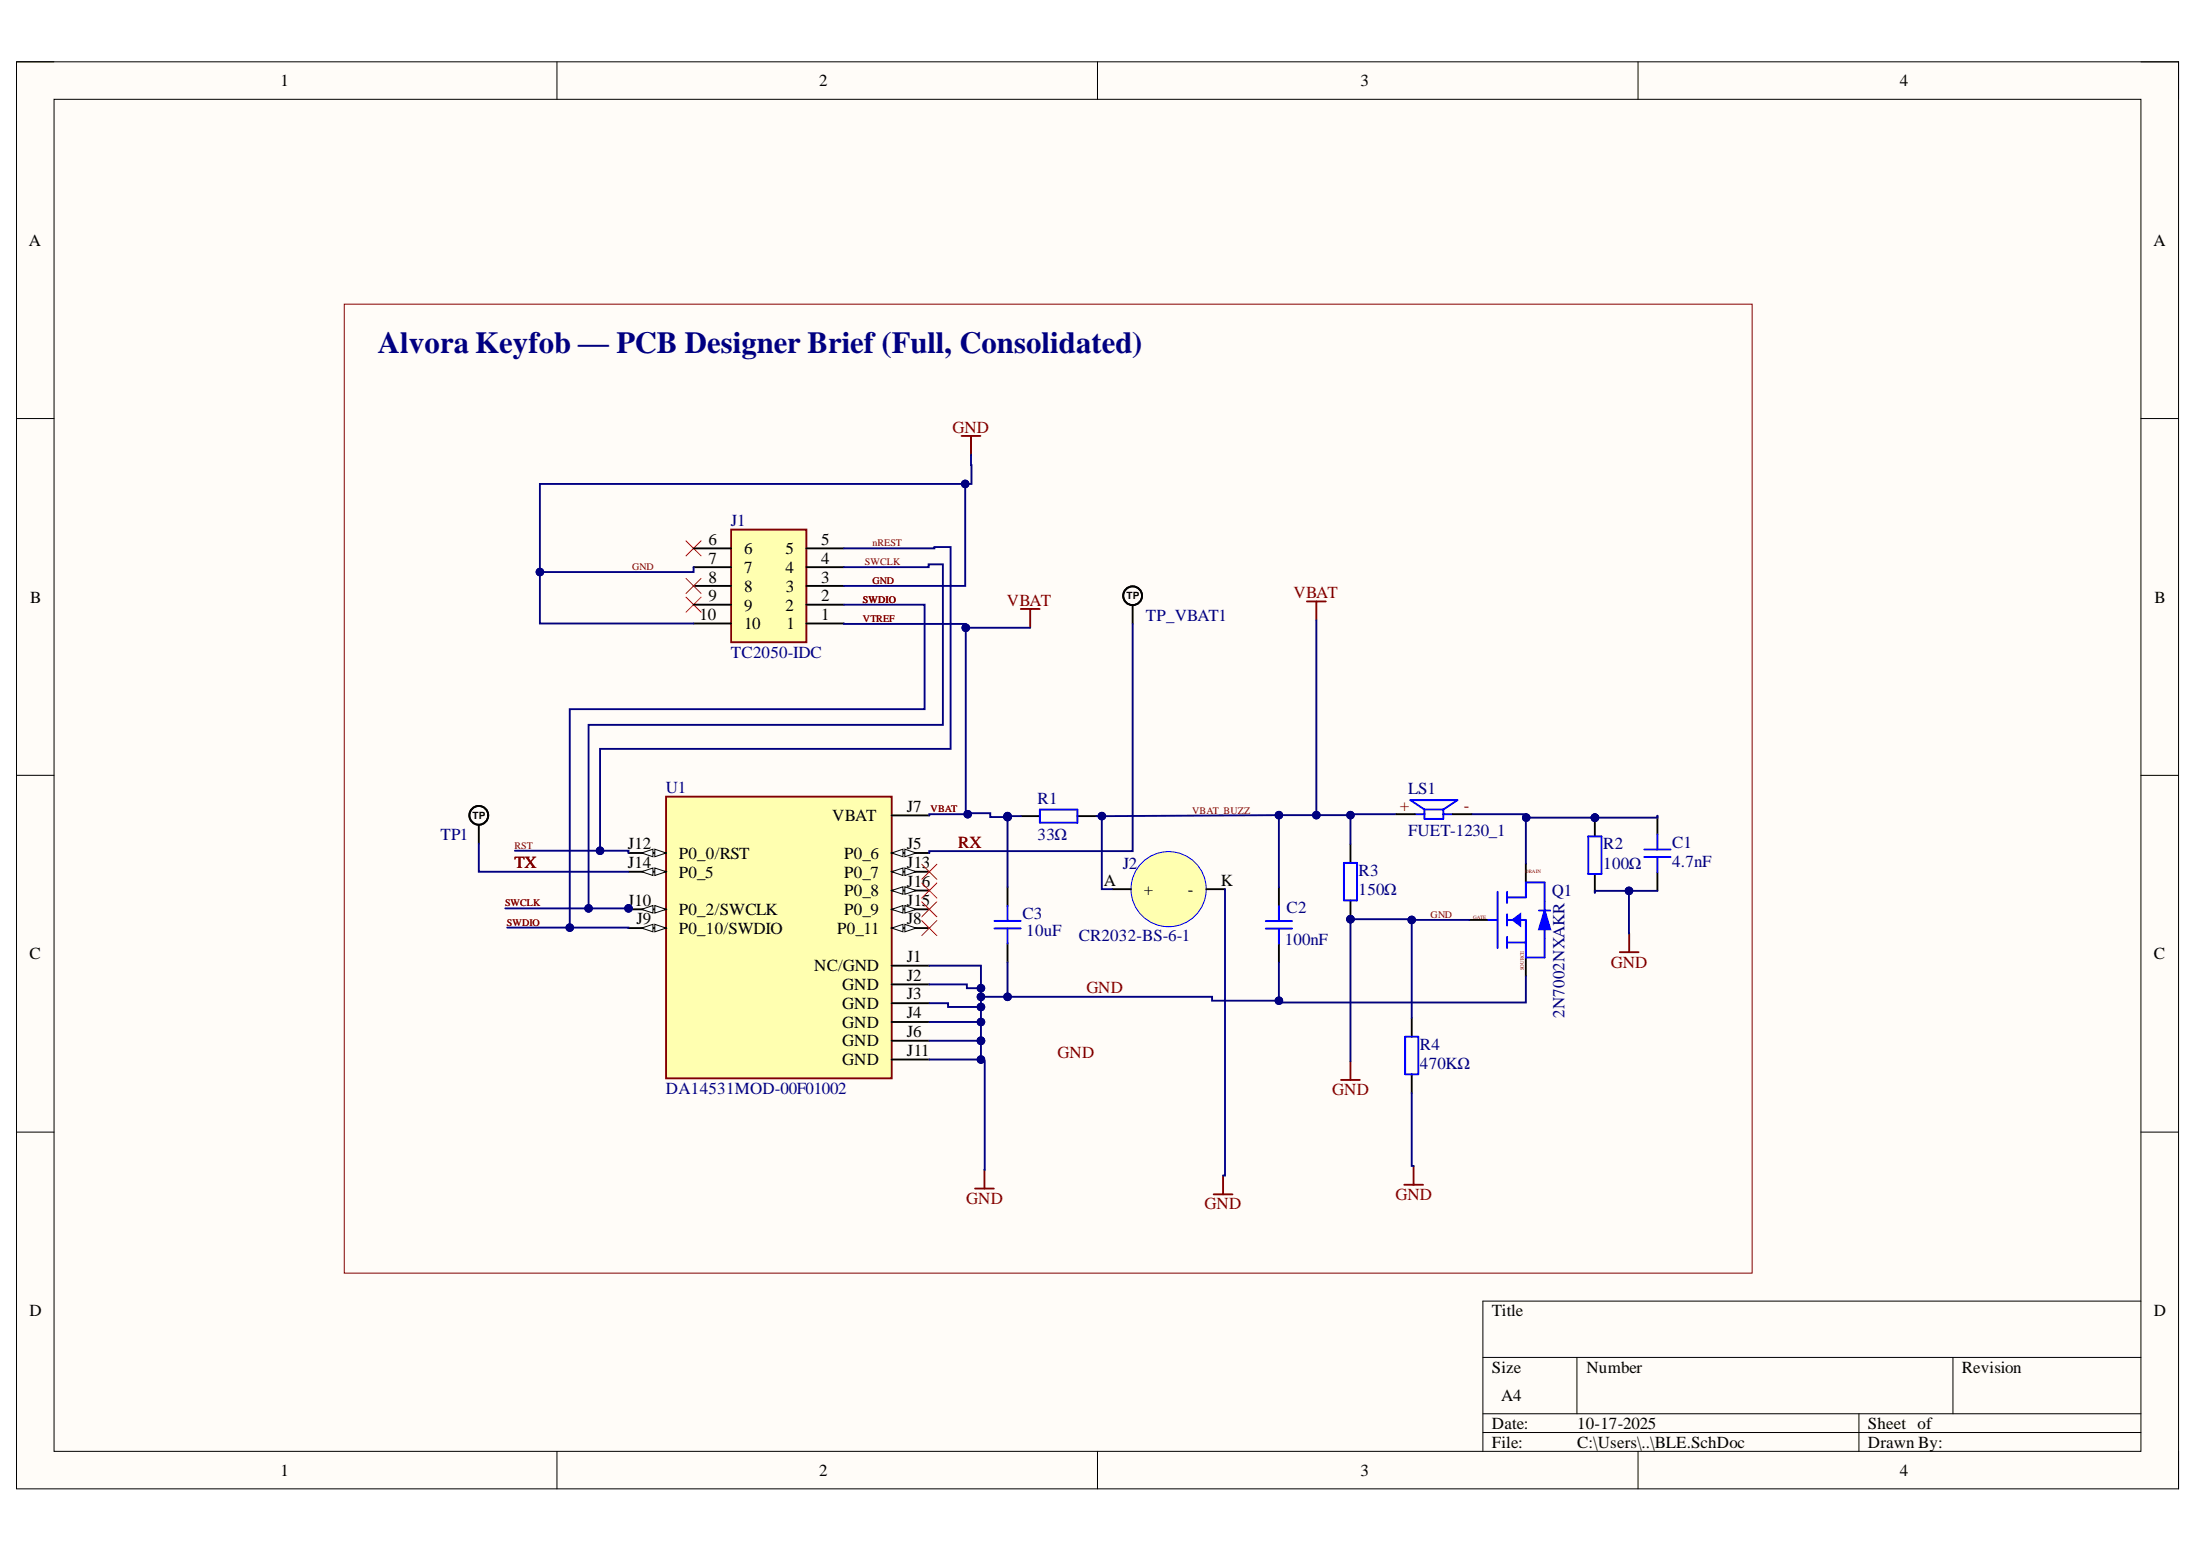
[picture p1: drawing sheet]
<svg xmlns="http://www.w3.org/2000/svg" width="297mm" height="210mm" viewBox="0 0 297 210" stroke-linecap="round" stroke-linejoin="round" font-family="sans-serif">
<defs><g id="words">
<text font-size="4.1" fill="#000080" x="51.1" y="47.6">Alvora Keyfob — PCB Designer Brief (Full, Consolidated)</text>
<g font-size="2.3">
<text x="37.9" y="11.7">1</text>
<text x="110.7" y="11.7">2</text>
<text x="183.9" y="11.7">3</text>
<text x="256.8" y="11.7">4</text>
<text x="3.9" y="33.3">A</text>
<text x="291" y="33.3">A</text>
<text x="95.7" y="76.2">7</text>
<text x="95.7" y="73.7">6</text>
<text x="100.6" y="77.5">7</text>
<text x="100.6" y="74.9">6</text>
<text x="106.1" y="77.5">4</text>
<text x="106.1" y="74.9">5</text>
<text x="111" y="76.2">4</text>
<text x="111" y="73.7">5</text>
<text x="4.1" y="81.4">B</text>
<text x="94.5" y="83.8">10</text>
<text x="95.7" y="81.3">9</text>
<text x="95.7" y="78.7">8</text>
<text x="100.6" y="82.5">9</text>
<text x="100.6" y="80">8</text>
<text x="106.1" y="82.5">2</text>
<text x="106.2" y="80">3</text>
<text x="111" y="83.8">1</text>
<text x="111" y="81.3">2</text>
<text x="111" y="78.7">3</text>
<text x="291.2" y="81.4">B</text>
<text x="100.6" y="85.1">10</text>
<text x="106.3" y="85.1">1</text>
<text x="112.5" y="111">VBAT</text>
<text x="122.5" y="109.7">J7</text>
<text x="84.8" y="114.8">J12</text>
<text x="84.8" y="117.3">J14</text>
<text x="91.8" y="116.1">P0_0/RST</text>
<text x="91.8" y="118.6">P0_5</text>
<text x="114.1" y="116.1">P0_6</text>
<text x="114.1" y="118.6">P0_7</text>
<text x="122.5" y="114.8">J5</text>
<text x="122.5" y="117.3">J13</text>
<text x="122.5" y="119.9">J16</text>
<text x="149.2" y="119.7">A</text>
<text x="165" y="119.7">K</text>
<text x="84.8" y="122.4">J10</text>
<text x="86" y="124.9">J9</text>
<text x="91.8" y="123.7">P0_2/SWCLK</text>
<text x="114.1" y="121.1">P0_8</text>
<text x="114.1" y="123.7">P0_9</text>
<text x="122.5" y="122.4">J15</text>
<text x="122.5" y="124.9">J8</text>
<text x="154.6" y="121">+</text>
<text x="160.5" y="121">-</text>
<text x="4" y="129.7">C</text>
<text x="91.8" y="126.2">P0_10/SWDIO</text>
<text x="110" y="131.3">NC/GND</text>
<text x="113.2" y="126.2">P0_11</text>
<text x="122.5" y="130">J1</text>
<text x="291.1" y="129.7">C</text>
<text x="113.8" y="133.8">GND</text>
<text x="113.8" y="136.4">GND</text>
<text x="122.5" y="132.6">J2</text>
<text x="122.5" y="135.1">J3</text>
<text x="122.5" y="137.6">J4</text>
<text x="113.8" y="138.9">GND</text>
<text x="113.8" y="141.4">GND</text>
<text x="113.8" y="144">GND</text>
<text x="122.5" y="140.2">J6</text>
<text x="122.5" y="142.7">J11</text>
<text x="4" y="177.9">D</text>
<text x="201.6" y="177.9">Title</text>
<text x="291.1" y="177.9">D</text>
<text x="201.6" y="185.5">Size</text>
<text x="214.4" y="185.5">Number</text>
<text x="265.1" y="185.5">Revision</text>
<text x="202.9" y="189.3">A4</text>
<text x="201.6" y="193.1">Date:</text>
<text x="201.6" y="195.7">File:</text>
<text x="213.1" y="193.1">10-17-2025</text>
<text x="213.1" y="195.7">C:\Users\..\BLE.SchDoc</text>
<text x="252.4" y="193.1">Sheet of</text>
<text x="252.4" y="195.7">Drawn By:</text>
<text x="37.9" y="199.5">1</text>
<text x="110.7" y="199.5">2</text>
<text x="183.9" y="199.5">3</text>
<text x="256.8" y="199.5">4</text>
</g>
<g font-size="2.3" fill="#800000">
<text x="128.7" y="58.5">GND</text>
<text x="136.1" y="81.9">VBAT</text>
<text x="174.8" y="80.8">VBAT</text>
<text x="189.2" y="109.6">+</text>
<text x="197.8" y="109.6">-</text>
<text x="69.5" y="117.3">TX</text>
<text x="129.5" y="114.6">RX</text>
<text x="217.7" y="130.8">GND</text>
<text x="146.8" y="134.2">GND</text>
<text x="142.9" y="142.9">GND</text>
<text x="180.1" y="148">GND</text>
<text x="130.6" y="162.7">GND</text>
<text x="162.8" y="163.5">GND</text>
<text x="188.6" y="162.2">GND</text>
</g>
<g font-size="2.3" fill="#000080">
<text x="98.8" y="71.1">J1</text>
<text x="154.8" y="83.9">TP_VBAT1</text>
<text x="98.8" y="88.9">TC2050-IDC</text>
<text x="90" y="107.2">U1</text>
<text x="190.3" y="107.4">LS1</text>
<text x="59.5" y="113.5">TP1</text>
<text x="140.2" y="108.7">R1</text>
<text x="140.2" y="113.5">33Ω</text>
<text x="190.3" y="113">FUET-1230_1</text>
<text x="151.7" y="117.4">J2</text>
<text x="183.6" y="118.4">R3</text>
<text x="216.7" y="114.8">R2</text>
<text x="216.7" y="117.4">100Ω</text>
<text x="226" y="114.6">C1</text>
<text x="226" y="117.2">4.7nF</text>
<text x="138.2" y="124.3">C3</text>
<text x="173.9" y="123.3">C2</text>
<text x="183.6" y="121">150Ω</text>
<text x="209.7" y="121.1">Q1</text>
<text x="138.7" y="126.5">10uF</text>
<text x="145.8" y="127.2">CR2032-BS-6-1</text>
<text x="173.6" y="127.7">100nF</text>
<text x="211.4" y="137.6" transform="rotate(-90 211.4 137.6)">2N7002NXAKR</text>
<text x="191.9" y="141.9">R4</text>
<text x="90" y="147.8">DA14531MOD-00F01002</text>
<text x="191.9" y="144.5">470KΩ</text>
</g>
<g font-size="1.4" fill="#800000">
<text x="85.4" y="77">GND</text>
<text x="116.9" y="76.4">SWCLK</text>
<text x="117.9" y="73.8">nREST</text>
<text x="116.6" y="81.4">SWDIO</text>
<text x="117.9" y="78.9">GND</text>
<text x="116.6" y="84.1">VTREF</text>
<text x="125.8" y="109.7">VBAT</text>
<text x="161.1" y="110">VBAT_BUZZ</text>
<text x="69.5" y="114.7">RST</text>
<text x="68.2" y="122.5">SWCLK</text>
<text x="68.5" y="125.1">SWDIO</text>
<text x="193.3" y="124">GND</text>
</g>
<g font-size="1.4">
<text x="152.2" y="81">TP</text>
<text x="63.9" y="110.7">TP</text>
</g>
<g font-size=".7" fill="#800000">
<text x="206.1" y="117.9">DRAIN</text>
<text x="199.1" y="124.2">GATE</text>
<text x="205.9" y="131.1" transform="rotate(-90 205.9 131.1)">SOURCE</text>
</g>
</g></defs>
<path d="M2.2 8.4h292.2v192.8h-292.2z" fill-rule="evenodd" fill="#fffcf8"/>
<path d="M2.2 8.4h292.2v192.8h-292.2z" fill="none" stroke="#000" stroke-width=".14"/>
<path d="M7.3 13.4h282v182.8h-282z" fill-rule="evenodd" fill="#fffcf8"/>
<g fill="none" stroke="#000" stroke-width=".14">
<path d="M2.2 8.3h5.1M7.3 13.4h282v182.8h-282zM75.3 8.3v5.1M148.3 8.3v5.1M221.4 8.4v5M289.3 8.4h5.1v5M2.2 56.6h5.1M289.3 56.6h5.1M2.2 104.8h5.1M289.3 104.8h5.1M2.2 153h5.1M289.3 153h5.1"/>
<path d="M289.3 175.9h-88.9v20.3M75.3 196.2v5M148.3 196.2v5M200.4 183.5h88.9M200.4 191.1h88.9M200.4 193.6h88.9M213.1 183.5v7.6M221.4 196.2v5M251.2 191.1v5.1M263.9 183.5v7.6M294.4 196.2v5"/>
</g>
<path d="M90 107.7h30.5v38h-30.5z" fill-rule="evenodd" fill="#ffffb0"/>
<path d="M90 107.7h30.5v38h-30.5z" fill="none" stroke="#800000" stroke-width=".25"/>
<path d="M84.9 115.3h5.1" fill="none" stroke="#000" stroke-width=".25"/>
<path d="M88.5 114.8l1.5 .5-1.5 .5z" fill="#f8fcff"/>
<path d="M88.5 114.8l1.5 .5-1.5 .5z" fill="none" stroke="#000" stroke-width=".14"/>
<path d="M86.7 115.3l1.5-.5v1z" fill="#f8fcff"/>
<path d="M86.7 115.3l1.5-.5v1z" fill="none" stroke="#000" stroke-width=".14"/>
<path d="M84.9 117.8h5.1" fill="none" stroke="#000" stroke-width=".25"/>
<path d="M88.5 117.3l1.5 .5-1.5 .5z" fill="#f8fcff"/>
<path d="M88.5 117.3l1.5 .5-1.5 .5z" fill="none" stroke="#000" stroke-width=".14"/>
<path d="M86.7 117.8l1.5-.5v1z" fill="#f8fcff"/>
<path d="M86.7 117.8l1.5-.5v1z" fill="none" stroke="#000" stroke-width=".14"/>
<path d="M84.9 122.9h5.1" fill="none" stroke="#000" stroke-width=".25"/>
<path d="M88.5 122.4l1.5 .5-1.5 .5z" fill="#f8fcff"/>
<path d="M88.5 122.4l1.5 .5-1.5 .5z" fill="none" stroke="#000" stroke-width=".14"/>
<path d="M86.7 122.9l1.5-.5v1z" fill="#f8fcff"/>
<path d="M86.7 122.9l1.5-.5v1z" fill="none" stroke="#000" stroke-width=".14"/>
<path d="M84.9 125.4h5.1" fill="none" stroke="#000" stroke-width=".25"/>
<path d="M88.5 124.9l1.5 .5-1.5 .5z" fill="#f8fcff"/>
<path d="M88.5 124.9l1.5 .5-1.5 .5z" fill="none" stroke="#000" stroke-width=".14"/>
<path d="M86.7 125.4l1.5-.5v1z" fill="#f8fcff"/>
<path d="M86.7 125.4l1.5-.5v1z" fill="none" stroke="#000" stroke-width=".14"/>
<path d="M120.5 110.2h5.1M120.5 115.3h5.1" fill="none" stroke="#000" stroke-width=".25"/>
<path d="M120.5 115.3l1.5-.5v1z" fill="#f8fcff"/>
<path d="M120.5 115.3l1.5-.5v1z" fill="none" stroke="#000" stroke-width=".14"/>
<path d="M122.3 114.8l1.5 .5-1.5 .5z" fill="#f8fcff"/>
<path d="M122.3 114.8l1.5 .5-1.5 .5z" fill="none" stroke="#000" stroke-width=".14"/>
<path d="M120.5 117.8h5.1" fill="none" stroke="#000" stroke-width=".25"/>
<path d="M120.5 117.8l1.5-.5v1z" fill="#f8fcff"/>
<path d="M120.5 117.8l1.5-.5v1z" fill="none" stroke="#000" stroke-width=".14"/>
<path d="M122.3 117.3l1.5 .5-1.5 .5z" fill="#f8fcff"/>
<path d="M122.3 117.3l1.5 .5-1.5 .5z" fill="none" stroke="#000" stroke-width=".14"/>
<path d="M120.5 120.4h5.1" fill="none" stroke="#000" stroke-width=".25"/>
<path d="M120.5 120.4l1.5-.5v1z" fill="#f8fcff"/>
<path d="M120.5 120.4l1.5-.5v1z" fill="none" stroke="#000" stroke-width=".14"/>
<path d="M122.3 119.9l1.5 .5-1.5 .5z" fill="#f8fcff"/>
<path d="M122.3 119.9l1.5 .5-1.5 .5z" fill="none" stroke="#000" stroke-width=".14"/>
<path d="M120.5 122.9h5.1" fill="none" stroke="#000" stroke-width=".25"/>
<path d="M120.5 122.9l1.5-.5v1z" fill="#f8fcff"/>
<path d="M120.5 122.9l1.5-.5v1z" fill="none" stroke="#000" stroke-width=".14"/>
<path d="M122.3 122.4l1.5 .5-1.5 .5z" fill="#f8fcff"/>
<path d="M122.3 122.4l1.5 .5-1.5 .5z" fill="none" stroke="#000" stroke-width=".14"/>
<path d="M120.5 125.4h5.1" fill="none" stroke="#000" stroke-width=".25"/>
<path d="M120.5 125.4l1.5-.5v1z" fill="#f8fcff"/>
<path d="M120.5 125.4l1.5-.5v1z" fill="none" stroke="#000" stroke-width=".14"/>
<path d="M122.3 124.9l1.5 .5-1.5 .5z" fill="#f8fcff"/>
<path d="M122.3 124.9l1.5 .5-1.5 .5z" fill="none" stroke="#000" stroke-width=".14"/>
<path d="M120.5 130.5h5.1M120.5 133.1h5.1M120.5 135.6h5.1M120.5 138.1h5.1M120.5 140.7h5.1M120.5 143.2h5.1" fill="none" stroke="#000" stroke-width=".25"/>
<circle cx="157.9" cy="120.2" r="5.1" fill="#ffffb0"/>
<circle cx="157.9" cy="120.2" r="5.1" fill="none" stroke="#00f" stroke-width=".14"/>
<path d="M206.2 116.7v2.6M150.3 120.2h2.5M163 120.2h2.5M198.6 124.3h2.5M206.2 129.4v2.5" fill="none" stroke="#000" stroke-width=".25"/>
<path d="M201.1 124.3h1.3M202.4 120.5v7.6M203.7 121.3h2.5v-2h2.5v2.5M203.7 124.3h2.5M203.7 120.5v1.6M203.7 123.6v1.5M203.7 126.6v1.5M208.7 126.9v2.5h-2.5v-2h-2.5" fill="none" stroke="#00f" stroke-width=".25"/>
<path d="M208.7 123.1l.8 2.5h-1.5z" fill-rule="evenodd" fill="#00f"/>
<path d="M208.7 123.1l.8 2.5h-1.5zM208.7 121.8v1.3M208.7 125.6v1.3" fill="none" stroke="#00f" stroke-width=".25"/>
<path d="M204.4 124.3l1-.7v1.5z" fill="#00f"/>
<path d="M204.4 124.3l1-.7v1.5zM206.2 124.3v3.1M208 123.1h1.5" fill="none" stroke="#00f" stroke-width=".25"/>
<g fill="none" stroke="#000" stroke-width=".25">
<path d="M153.1 81.8v2.5M64.7 111.5v2.5"/>
<circle cx="153.1" cy="80.5" r="1.27"/>
<circle cx="64.7" cy="110.2" r="1.27"/>
</g>
<path d="M137.9 82.3h2.6M139.2 82.3v2.5" fill="none" stroke="#800000" stroke-width=".25"/>
<circle cx="182.5" cy="124.2" r=".51" fill="#000080"/>
<circle cx="182.5" cy="124.2" r=".51" fill="none" stroke="#000080" stroke-width=".14"/>
<path d="M182.5 121.7v2.5" fill="none" stroke="#000" stroke-width=".25"/>
<circle cx="182.5" cy="124.2" r=".51" fill="#000080"/>
<circle cx="182.5" cy="124.2" r=".51" fill="none" stroke="#000080" stroke-width=".14"/>
<path d="M172.8 119.9v2.6M182.5 114.1v2.5M172.8 127.5v2.6" fill="none" stroke="#000" stroke-width=".25"/>
<path d="M181.6 116.6h1.8v5.1h-1.8zM171.1 125.5h3.5M171.1 124.5h3.5M172.8 122.5v2M172.8 125.5v2" fill="none" stroke="#00f" stroke-width=".25"/>
<path d="M176.6 81.3h2.6M177.9 81.3v2.5" fill="none" stroke="#800000" stroke-width=".25"/>
<path d="M92.7 73.1l2 2M94.7 73.1l-2 2M92.7 80.7l2 2M94.7 80.7l-2 2M124.6 116.8l2 2M124.6 119.4l2 2M126.6 116.8l-2 2M126.6 119.4l-2 2M124.6 121.9l2 2M124.6 124.4l2 2.1M126.6 121.9l-2 2M126.6 124.4l-2 2.1" fill="none" stroke="#f00" stroke-width=".14"/>
<path d="M46.5 41.1h190.3v131h-190.3z" fill="none" stroke="#800000" stroke-width=".14"/>
<circle cx="215.5" cy="110.5" r=".51" fill="#000080"/>
<circle cx="215.5" cy="110.5" r=".51" fill="none" stroke="#000080" stroke-width=".14"/>
<path d="M215.5 110.5v2.5M215.5 118.1v2.6" fill="none" stroke="#000" stroke-width=".25"/>
<circle cx="215.5" cy="110.5" r=".51" fill="#000080"/>
<circle cx="215.5" cy="110.5" r=".51" fill="none" stroke="#000080" stroke-width=".14"/>
<path d="M214.6 113h1.8v5.1h-1.8zM222.2 115.8h3.6M222.2 114.8h3.6M224 112.8v2M224 115.8v2.1" fill="none" stroke="#00f" stroke-width=".25"/>
<path d="M224 110.3v2.5M224 117.9v2.5" fill="none" stroke="#000" stroke-width=".25"/>
<path d="M98.8 71.6h10.2v15.2h-10.2z" fill-rule="evenodd" fill="#ffffb0"/>
<path d="M129.9 58.9h2.6M131.2 58.9v2.6M98.8 71.6h10.2v15.2h-10.2zM218.9 128.7h2.5M220.2 126.2v2.5M133 158.1v2.5M165.3 158.9v2.5M181.2 146h2.6M182.5 143.4v2.6M131.8 160.6h2.5M164 161.4h2.6" fill="none" stroke="#800000" stroke-width=".25"/>
<g fill="none" stroke="#000" stroke-width=".25">
<path d="M93.7 79.2h5.1M93.7 76.7h5.1M93.7 74.1h5.1M109 79.2h5.1M109 76.7h5.1M109 74.1h5.1M93.7 84.3h5.1M93.7 81.7h5.1M109 84.3h5.1M109 81.7h5.1M136.2 119.9v2.5M138 110.3h2.5"/>
<path d="M145.6 110.3h2.5M136.2 127.5v2.6M190.8 137.6v2.5M190.8 145.2v2.5"/>
</g>
<path d="M140.5 109.4h5.1v1.8h-5.1zM134.4 125.5h3.5M134.4 124.5h3.5M136.2 122.4v2.1M136.2 125.5v2M189.9 140.1h1.8v5.1h-1.8z" fill="none" stroke="#00f" stroke-width=".25"/>
<path d="M132.6 138.1v2.6" fill="none" stroke="#000080" stroke-width=".25"/>
<circle cx="132.6" cy="140.7" r=".51" fill="#000080"/>
<circle cx="132.6" cy="140.7" r=".51" fill="none" stroke="#000080" stroke-width=".14"/>
<circle cx="132.6" cy="138.1" r=".51" fill="#000080"/>
<circle cx="132.6" cy="138.1" r=".51" fill="none" stroke="#000080" stroke-width=".14"/>
<path d="M64.7 114v3.8h20.2M125.6 140.7h7" fill="none" stroke="#000080" stroke-width=".25"/>
<circle cx="132.6" cy="140.7" r=".51" fill="#000080"/>
<circle cx="132.6" cy="140.7" r=".51" fill="none" stroke="#000080" stroke-width=".14"/>
<path d="M125.6 143.2h7" fill="none" stroke="#000080" stroke-width=".25"/>
<circle cx="132.6" cy="143.2" r=".51" fill="#000080"/>
<circle cx="132.6" cy="143.2" r=".51" fill="none" stroke="#000080" stroke-width=".14"/>
<path d="M177.9 83.8v26.4" fill="none" stroke="#000080" stroke-width=".25"/>
<circle cx="177.9" cy="110.2" r=".51" fill="#000080"/>
<circle cx="177.9" cy="110.2" r=".51" fill="none" stroke="#000080" stroke-width=".14"/>
<path d="M132.6 133.6v2.5" fill="none" stroke="#000080" stroke-width=".25"/>
<circle cx="132.6" cy="133.6" r=".51" fill="#000080"/>
<circle cx="132.6" cy="133.6" r=".51" fill="none" stroke="#000080" stroke-width=".14"/>
<circle cx="132.6" cy="134.7" r=".51" fill="#000080"/>
<circle cx="132.6" cy="134.7" r=".51" fill="none" stroke="#000080" stroke-width=".14"/>
<circle cx="132.6" cy="136.1" r=".51" fill="#000080"/>
<circle cx="132.6" cy="136.1" r=".51" fill="none" stroke="#000080" stroke-width=".14"/>
<path d="M125.6 135.6h2.5v.5h4.5v2h-7" fill="none" stroke="#000080" stroke-width=".25"/>
<circle cx="132.6" cy="138.1" r=".51" fill="#000080"/>
<circle cx="132.6" cy="138.1" r=".51" fill="none" stroke="#000080" stroke-width=".14"/>
<circle cx="132.6" cy="136.1" r=".51" fill="#000080"/>
<circle cx="132.6" cy="136.1" r=".51" fill="none" stroke="#000080" stroke-width=".14"/>
<path d="M125.6 130.5h7v3.1h-1.9v-.5h-5.1" fill="none" stroke="#000080" stroke-width=".25"/>
<circle cx="132.6" cy="133.6" r=".51" fill="#000080"/>
<circle cx="132.6" cy="133.6" r=".51" fill="none" stroke="#000080" stroke-width=".14"/>
<path d="M224 110.3v.2h-8.5" fill="none" stroke="#000080" stroke-width=".25"/>
<circle cx="215.5" cy="110.5" r=".51" fill="#000080"/>
<circle cx="215.5" cy="110.5" r=".51" fill="none" stroke="#000080" stroke-width=".14"/>
<path d="M224 120.4h-8.5v.3" fill="none" stroke="#000080" stroke-width=".25"/>
<circle cx="220.1" cy="120.4" r=".51" fill="#000080"/>
<circle cx="220.1" cy="120.4" r=".51" fill="none" stroke="#000080" stroke-width=".14"/>
<path d="M69.6 115h15.3v.3" fill="none" stroke="#000080" stroke-width=".25"/>
<circle cx="81.1" cy="115" r=".51" fill="#000080"/>
<circle cx="81.1" cy="115" r=".51" fill="none" stroke="#000080" stroke-width=".14"/>
<path d="M68.3 122.8h17.1" fill="none" stroke="#000080" stroke-width=".25"/>
<circle cx="79.5" cy="122.8" r=".51" fill="#000080"/>
<circle cx="79.5" cy="122.8" r=".51" fill="none" stroke="#000080" stroke-width=".14"/>
<circle cx="84.9" cy="122.8" r=".51" fill="#000080"/>
<circle cx="84.9" cy="122.8" r=".51" fill="none" stroke="#000080" stroke-width=".14"/>
<path d="M84.9 122.8v.1" fill="none" stroke="#000080" stroke-width=".25"/>
<circle cx="84.9" cy="122.8" r=".51" fill="#000080"/>
<circle cx="84.9" cy="122.8" r=".51" fill="none" stroke="#000080" stroke-width=".14"/>
<path d="M68.5 125.4h16.4" fill="none" stroke="#000080" stroke-width=".25"/>
<circle cx="77" cy="125.4" r=".51" fill="#000080"/>
<circle cx="77" cy="125.4" r=".51" fill="none" stroke="#000080" stroke-width=".14"/>
<path d="M93.7 76.7v.6h-20.7" fill="none" stroke="#000080" stroke-width=".25"/>
<circle cx="73" cy="77.3" r=".51" fill="#000080"/>
<circle cx="73" cy="77.3" r=".51" fill="none" stroke="#000080" stroke-width=".14"/>
<path d="M114.1 74.1h12.2v-.2h2.2v27.3h-47.4v13.8" fill="none" stroke="#000080" stroke-width=".25"/>
<circle cx="81.1" cy="115" r=".51" fill="#000080"/>
<circle cx="81.1" cy="115" r=".51" fill="none" stroke="#000080" stroke-width=".14"/>
<path d="M114.1 76.7h11.4v-.4h1.9v21.7h-47.9v24.8" fill="none" stroke="#000080" stroke-width=".25"/>
<circle cx="79.5" cy="122.8" r=".51" fill="#000080"/>
<circle cx="79.5" cy="122.8" r=".51" fill="none" stroke="#000080" stroke-width=".14"/>
<path d="M114.1 81.7h10.9v14.1h-48v29.6" fill="none" stroke="#000080" stroke-width=".25"/>
<circle cx="77" cy="125.4" r=".51" fill="#000080"/>
<circle cx="77" cy="125.4" r=".51" fill="none" stroke="#000080" stroke-width=".14"/>
<path d="M130.4 65.4h-57.4v18.9h20.7" fill="none" stroke="#000080" stroke-width=".25"/>
<circle cx="130.4" cy="65.4" r=".51" fill="#000080"/>
<circle cx="130.4" cy="65.4" r=".51" fill="none" stroke="#000080" stroke-width=".14"/>
<circle cx="73" cy="77.3" r=".51" fill="#000080"/>
<circle cx="73" cy="77.3" r=".51" fill="none" stroke="#000080" stroke-width=".14"/>
<path d="M206.3 110.5h9.2" fill="none" stroke="#000080" stroke-width=".25"/>
<circle cx="206.3" cy="110.5" r=".51" fill="#000080"/>
<circle cx="206.3" cy="110.5" r=".51" fill="none" stroke="#000080" stroke-width=".14"/>
<circle cx="215.5" cy="110.5" r=".51" fill="#000080"/>
<circle cx="215.5" cy="110.5" r=".51" fill="none" stroke="#000080" stroke-width=".14"/>
<path d="M198.9 110h7.4l-.1 6.7" fill="none" stroke="#000080" stroke-width=".25"/>
<circle cx="206.3" cy="110.5" r=".51" fill="#000080"/>
<circle cx="206.3" cy="110.5" r=".51" fill="none" stroke="#000080" stroke-width=".14"/>
<path d="M188.7 110h-6.2v.2" fill="none" stroke="#000080" stroke-width=".25"/>
<circle cx="182.5" cy="110.2" r=".51" fill="#000080"/>
<circle cx="182.5" cy="110.2" r=".51" fill="none" stroke="#000080" stroke-width=".14"/>
<path d="M130.8 110h-5.2v.2" fill="none" stroke="#000080" stroke-width=".25"/>
<circle cx="130.8" cy="110" r=".51" fill="#000080"/>
<circle cx="130.8" cy="110" r=".51" fill="none" stroke="#000080" stroke-width=".14"/>
<path d="M132.6 134.7h3.6" fill="none" stroke="#000080" stroke-width=".25"/>
<circle cx="132.6" cy="134.7" r=".51" fill="#000080"/>
<circle cx="132.6" cy="134.7" r=".51" fill="none" stroke="#000080" stroke-width=".14"/>
<circle cx="136.2" cy="134.7" r=".51" fill="#000080"/>
<circle cx="136.2" cy="134.7" r=".51" fill="none" stroke="#000080" stroke-width=".14"/>
<path d="M172.8 130.1v5.2" fill="none" stroke="#000080" stroke-width=".25"/>
<circle cx="172.8" cy="135.3" r=".51" fill="#000080"/>
<circle cx="172.8" cy="135.3" r=".51" fill="none" stroke="#000080" stroke-width=".14"/>
<path d="M172.8 110.2v9.7" fill="none" stroke="#000080" stroke-width=".25"/>
<circle cx="172.8" cy="110.2" r=".51" fill="#000080"/>
<circle cx="172.8" cy="110.2" r=".51" fill="none" stroke="#000080" stroke-width=".14"/>
<path d="M136.2 110.4v9.5" fill="none" stroke="#000080" stroke-width=".25"/>
<circle cx="136.2" cy="110.4" r=".51" fill="#000080"/>
<circle cx="136.2" cy="110.4" r=".51" fill="none" stroke="#000080" stroke-width=".14"/>
<path d="M136.2 130.1v4.6h27.6v.6h9.2v.2h33.2v-3.6" fill="none" stroke="#000080" stroke-width=".25"/>
<circle cx="136.2" cy="134.7" r=".51" fill="#000080"/>
<circle cx="136.2" cy="134.7" r=".51" fill="none" stroke="#000080" stroke-width=".14"/>
<circle cx="172.8" cy="135.3" r=".51" fill="#000080"/>
<circle cx="172.8" cy="135.3" r=".51" fill="none" stroke="#000080" stroke-width=".14"/>
<path d="M139.2 84.8h-8.7v25.4h.3v-.3h3v.5h2.4M153.1 84.3v30.7h-27.5v.3" fill="none" stroke="#000080" stroke-width=".25"/>
<circle cx="130.5" cy="84.8" r=".51" fill="#000080"/>
<circle cx="130.5" cy="84.8" r=".51" fill="none" stroke="#000080" stroke-width=".14"/>
<circle cx="130.8" cy="110" r=".51" fill="#000080"/>
<circle cx="130.8" cy="110" r=".51" fill="none" stroke="#000080" stroke-width=".14"/>
<circle cx="136.2" cy="110.4" r=".51" fill="#000080"/>
<circle cx="136.2" cy="110.4" r=".51" fill="none" stroke="#000080" stroke-width=".14"/>
<path d="M136.2 110.2v.1" fill="none" stroke="#000080" stroke-width=".25"/>
<circle cx="136.2" cy="110.3" r=".51" fill="#000080"/>
<circle cx="136.2" cy="110.3" r=".51" fill="none" stroke="#000080" stroke-width=".14"/>
<path d="M138 110.3h-1.8v.1" fill="none" stroke="#000080" stroke-width=".25"/>
<circle cx="136.2" cy="110.4" r=".51" fill="#000080"/>
<circle cx="136.2" cy="110.4" r=".51" fill="none" stroke="#000080" stroke-width=".14"/>
<circle cx="136.2" cy="110.3" r=".51" fill="#000080"/>
<circle cx="136.2" cy="110.3" r=".51" fill="none" stroke="#000080" stroke-width=".14"/>
<path d="M148.1 110.3l34.4-.1v3.9" fill="none" stroke="#000080" stroke-width=".25"/>
<circle cx="148.9" cy="110.3" r=".51" fill="#000080"/>
<circle cx="148.9" cy="110.3" r=".51" fill="none" stroke="#000080" stroke-width=".14"/>
<circle cx="172.8" cy="110.2" r=".51" fill="#000080"/>
<circle cx="172.8" cy="110.2" r=".51" fill="none" stroke="#000080" stroke-width=".14"/>
<circle cx="177.9" cy="110.2" r=".51" fill="#000080"/>
<circle cx="177.9" cy="110.2" r=".51" fill="none" stroke="#000080" stroke-width=".14"/>
<circle cx="182.5" cy="110.2" r=".51" fill="#000080"/>
<circle cx="182.5" cy="110.2" r=".51" fill="none" stroke="#000080" stroke-width=".14"/>
<path d="M148.9 110.3v9.9h1.4" fill="none" stroke="#000080" stroke-width=".25"/>
<circle cx="148.9" cy="110.3" r=".51" fill="#000080"/>
<circle cx="148.9" cy="110.3" r=".51" fill="none" stroke="#000080" stroke-width=".14"/>
<path d="M114.1 84.3h16.4v.5" fill="none" stroke="#000080" stroke-width=".25"/>
<circle cx="130.5" cy="84.8" r=".51" fill="#000080"/>
<circle cx="130.5" cy="84.8" r=".51" fill="none" stroke="#000080" stroke-width=".14"/>
<path d="M220.1 120.4l.1 5.8" fill="none" stroke="#000080" stroke-width=".25"/>
<circle cx="220.1" cy="120.4" r=".51" fill="#000080"/>
<circle cx="220.1" cy="120.4" r=".51" fill="none" stroke="#000080" stroke-width=".14"/>
<path d="M131.2 61.5l.1 3.9h-.9v13.8h-16.3" fill="none" stroke="#000080" stroke-width=".25"/>
<circle cx="130.4" cy="65.4" r=".51" fill="#000080"/>
<circle cx="130.4" cy="65.4" r=".51" fill="none" stroke="#000080" stroke-width=".14"/>
<path d="M165.5 120.2v38.7h-.2M132.6 140.7v2.7h.5l-.1 14.7" fill="none" stroke="#000080" stroke-width=".25"/>
<circle cx="132.6" cy="140.7" r=".51" fill="#000080"/>
<circle cx="132.6" cy="140.7" r=".51" fill="none" stroke="#000080" stroke-width=".14"/>
<circle cx="132.6" cy="143.2" r=".51" fill="#000080"/>
<circle cx="132.6" cy="143.2" r=".51" fill="none" stroke="#000080" stroke-width=".14"/>
<path d="M191 157.6v2.5M189.8 160.1h2.5" fill="none" stroke="#800000" stroke-width=".25"/>
<path d="M190.8 124.3h7.8M190.8 147.7v9.9h.2" fill="none" stroke="#000080" stroke-width=".25"/>
<circle cx="190.8" cy="124.3" r=".51" fill="#000080"/>
<circle cx="190.8" cy="124.3" r=".51" fill="none" stroke="#000080" stroke-width=".14"/>
<path d="M190.8 137.6v-13.4h-8.3v19.2" fill="none" stroke="#000080" stroke-width=".25"/>
<circle cx="190.8" cy="124.3" r=".51" fill="#000080"/>
<circle cx="190.8" cy="124.3" r=".51" fill="none" stroke="#000080" stroke-width=".14"/>
<circle cx="182.5" cy="124.2" r=".51" fill="#000080"/>
<circle cx="182.5" cy="124.2" r=".51" fill="none" stroke="#000080" stroke-width=".14"/>
<path d="M92.7 78.2l2 2M94.7 78.2l-2 2" fill="none" stroke="#f00" stroke-width=".14"/>
<path d="M191.2 110h1.3M192.5 109.4v1.3h2.6v-1.3M192.5 109.4h2.6M192.5 109.4l-1.9-1.3h6.4l-1.9 1.3M195.1 110h1.2" fill="none" stroke="#00f" stroke-width=".25"/>
<path d="M188.7 110h2.5M196.3 110h2.6" fill="none" stroke="#000" stroke-width=".25"/>
<use href="#words"/>
</svg>
